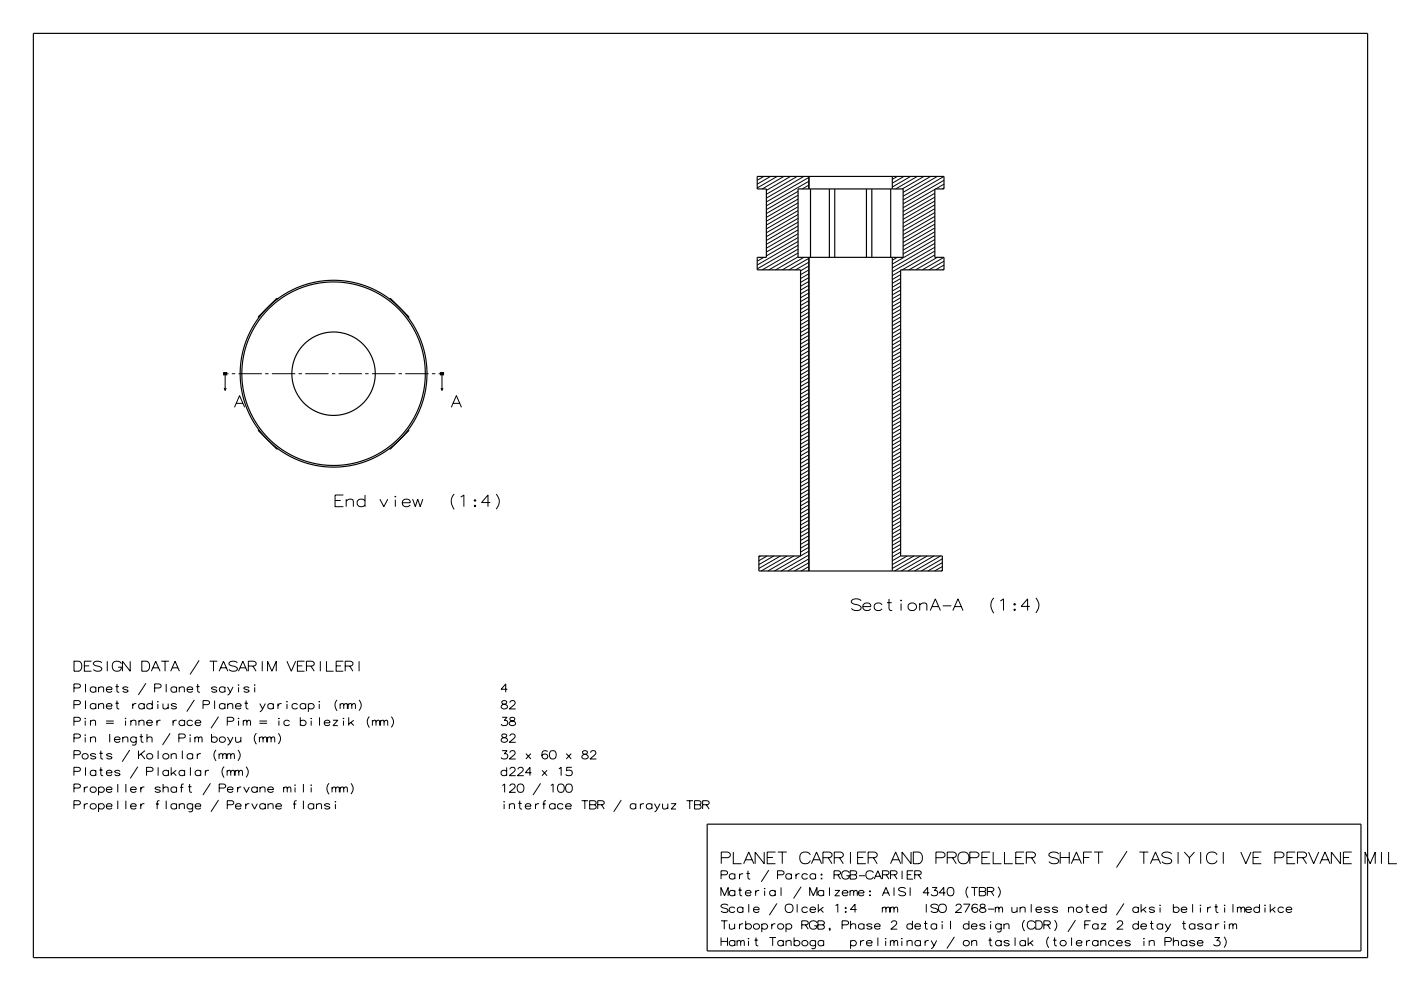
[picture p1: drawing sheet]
<svg xmlns="http://www.w3.org/2000/svg" width="420mm" height="297mm" viewBox="0 0 420 297" stroke-linecap="round" stroke-linejoin="round" font-family="sans-serif">
<g fill="none" stroke="#000" stroke-width=".3">
<path d="M229 52.9l-2 1.1M231 52.9l-4 2.3M233 52.9l-6 3.4M235 52.9l-6.5 3.7M237 52.9l-7.2 4.2M239 52.9l-9.2 5.3M239.3 59.7l-9.5 5.4M239.3 58.5l-9.5 5.5M239.3 57.4l-9.5 5.4M241 52.9l-11.2 6.5M242.5 55.5l-2 1.1M242.5 54.3l-12.7 7.4"/>
<path d="M242.5 53.2l-12.7 7.3M269 52.9l-1.5 .8M271 52.9l-3.5 2M273 52.9l-5.5 3.1M275 52.9l-6.5 3.7M277 52.9l-6.5 3.7M279 52.9l-8.3 4.7M280.3 59.1l-9.6 5.5M280.3 57.9l-9.6 5.5M280.3 56.8l-9.6 5.5M281 52.9l-10.3 5.9M283 56.3l-.5 .3"/>
<path d="M283 55.2l-2.5 1.4M283 54l-12.3 7.1M283 52.9l-12.3 7M229 77.1l-2 1.2M239.3 77l-6.8 3.9M239.3 75.8l-8.8 5.1M239.3 74.7l-10.8 6.2M239.3 73.5l-12.3 7.1M239.3 72.4l-12.3 7M239.3 71.2l-9.5 5.5M239.3 70.1l-9.5 5.4M239.3 68.9l-9.5 5.5"/>
<path d="M239.3 67.7l-9.5 5.5M239.3 66.6l-9.5 5.5M239.3 65.4l-9.5 5.5M239.3 64.3l-9.5 5.5M239.3 63.1l-9.5 5.5M239.3 62l-9.5 5.5M239.3 60.8l-9.5 5.5M241 77.1l-6.5 3.8M242.5 79.7l-2.5 1.5M242.5 78.6l-4 2.3M242.5 77.4l-6 3.5M269 77.1l-1.5 .9"/>
<path d="M280.3 76.4l-7.8 4.5M280.3 75.2l-9.8 5.7M280.3 74.1l-12.8 7.4M280.3 72.9l-12.8 7.4M280.3 71.8l-12.8 7.3M280.3 70.6l-9.6 5.5M280.3 69.5l-9.6 5.5M280.3 68.3l-9.6 5.5M280.3 67.2l-9.6 5.5M280.3 66l-9.6 5.5M280.3 64.9l-9.6 5.4M280.3 63.7l-9.6 5.5"/>
<path d="M280.3 62.5l-9.6 5.5M280.3 61.4l-9.6 5.5M280.3 60.2l-9.6 5.5M281 77.1l-6.5 3.8M283 79.4l-2.5 1.5M283 78.3l-4.5 2.6M283 77.1l-6.5 3.8M242.5 99.4l-2.5 1.4M242.5 98.2l-2.5 1.4M242.5 97l-2.5 1.5M242.5 95.9l-2.5 1.4M242.5 94.7l-2.5 1.5"/>
<path d="M242.5 93.6l-2.5 1.4M242.5 92.4l-2.5 1.5M242.5 91.3l-2.5 1.4M242.5 90.1l-2.5 1.5M242.5 89l-2.5 1.4M242.5 87.8l-2.5 1.4M242.5 86.6l-2.5 1.5M242.5 85.5l-2.5 1.4M242.5 84.3l-2.5 1.5M242.5 83.2l-2.5 1.4M242.5 82l-2.5 1.5M242.5 80.9l-2.5 1.4"/>
<path d="M270 99.6l-2.5 1.5M270 98.5l-2.5 1.4M270 97.3l-2.5 1.5M270 96.2l-2.5 1.4M270 95l-2.5 1.5M270 93.9l-2.5 1.4M270 92.7l-2.5 1.5M270 91.6l-2.5 1.4M270 90.4l-2.5 1.4M270 89.2l-2.5 1.5M270 88.1l-2.5 1.4M270 86.9l-2.5 1.5"/>
<path d="M270 85.8l-2.5 1.4M270 84.6l-2.5 1.5M270 83.5l-2.5 1.4M270 82.3l-2.5 1.5M270 81.2l-2.5 1.4M283 80.6l-.5 .3M67.2 116.3l.3 .7 .3-.7M67.5 112v5M68.1 112h.4M69.5 112h1M71.5 112h7M79.5 112h1"/>
<path d="M81.5 112h7M89.5 112h1M91.5 112h7M99.5 112h1M101.5 112h7M109.5 112h1M111.5 112h7M119.5 112h1M121.5 112h7M129.5 112h1M131.5 112h.4M132.2 116.3l.3 .7 .3-.7"/>
<path d="M132.5 112v5M242.5 119l-2.5 1.4M242.5 117.8l-2.5 1.5M242.5 116.7l-2.5 1.4M242.5 115.5l-2.5 1.5M242.5 114.4l-2.5 1.4M242.5 113.2l-2.5 1.5M242.5 112.1l-2.5 1.4M242.5 110.9l-2.5 1.4M242.5 109.7l-2.5 1.5M242.5 108.6l-2.5 1.4M242.5 107.4l-2.5 1.5"/>
<path d="M242.5 106.3l-2.5 1.4M242.5 105.1l-2.5 1.5M242.5 104l-2.5 1.4M242.5 102.8l-2.5 1.5M242.5 101.7l-2.5 1.4M242.5 100.5l-2.5 1.4M270 119.3l-2.5 1.4M270 118.1l-2.5 1.5M270 117l-2.5 1.4M270 115.8l-2.5 1.4M270 114.7l-2.5 1.4M270 113.5l-2.5 1.4"/>
<path d="M270 112.3l-2.5 1.5M270 111.2l-2.5 1.4M270 110l-2.5 1.5M270 108.9l-2.5 1.4M270 107.7l-2.5 1.5M270 106.6l-2.5 1.4M270 105.4l-2.5 1.5M270 104.3l-2.5 1.4M270 103.1l-2.5 1.4M270 101.9l-2.5 1.5M270 100.8l-2.5 1.4M70.3 122.1l1.5-3.5 1.5 3.5"/>
<path d="M70.8 120.9h2M135.3 122.1l1.5-3.5 1.5 3.5M135.8 120.9h2M242.5 139.8l-2.5 1.4M242.5 138.6l-2.5 1.5M242.5 137.5l-2.5 1.4M242.5 136.3l-2.5 1.4M242.5 135.1l-2.5 1.5M242.5 134l-2.5 1.4M242.5 132.8l-2.5 1.5M242.5 131.7l-2.5 1.4M242.5 130.5l-2.5 1.5"/>
<path d="M242.5 129.4l-2.5 1.4M242.5 128.2l-2.5 1.5M242.5 127.1l-2.5 1.4M242.5 125.9l-2.5 1.5M242.5 124.8l-2.5 1.4M242.5 123.6l-2.5 1.4M242.5 122.4l-2.5 1.5M242.5 121.3l-2.5 1.4M242.5 120.1l-2.5 1.5M270 138.9l-2.5 1.4M270 137.7l-2.5 1.5M270 136.6l-2.5 1.4"/>
<path d="M270 135.4l-2.5 1.5M270 134.3l-2.5 1.4M270 133.1l-2.5 1.5M270 132l-2.5 1.4M270 130.8l-2.5 1.5M270 129.7l-2.5 1.4M270 128.5l-2.5 1.5M270 127.4l-2.5 1.4M270 126.2l-2.5 1.4M270 125l-2.5 1.5M270 123.9l-2.5 1.4M270 122.7l-2.5 1.5"/>
<path d="M270 121.6l-2.5 1.4M270 120.4l-2.5 1.5M100.4 150h1.7M102.9 148.4h-2.5v3.5h2.5M103.8 150.2a1.57 1.57 0 0 1 2-.4l.1 2.1M103.8 149.6v2.3M109.4 150.1a1.25 1.25 0 0 0-1.9-.3 1.25 1.25 0 0 0 .1 1.9 1.47 1.47 0 0 0 1.8-.4M109.4 148.4v3.5M113.9 149.6l1.2 2.3 1.2-2.3M118.5 148.7v.2zM118.5 149.8v2.1M120.6 150.7h2.4a1.23 1.23 0 0 0-1.6-1.1 1.23 1.23 0 0 0-.7 1.8 1.23 1.23 0 0 0 1.8 .3l.5-.4"/>
<path d="M123.7 149.6l.8 2.3 .7-2.3 .8 2.3 .8-2.3M136.2 148.1a3.3 3.3 0 0 0 0 4.5M138.1 149l1-.6v3.5M142.2 149.9l.3-.1 .1 .2-.3 .2zM142.2 151.6l.3-.2 .1 .3-.3 .2zM147 150.6h-2.6l1.9-2.2v3.5M148.8 148.1a3.2 3.2 0 0 1 0 4.5M242.5 159.4l-2.5 1.4M242.5 158.2l-2.5 1.5M242.5 157.1l-2.5 1.4M242.5 155.9l-2.5 1.5M242.5 154.8l-2.5 1.4"/>
<path d="M242.5 153.6l-2.5 1.5M242.5 152.5l-2.5 1.4M242.5 151.3l-2.5 1.5M242.5 150.2l-2.5 1.4M242.5 149l-2.5 1.4M242.5 147.8l-2.5 1.5M242.5 146.7l-2.5 1.4M242.5 145.5l-2.5 1.5M242.5 144.4l-2.5 1.4M242.5 143.2l-2.5 1.5M242.5 142.1l-2.5 1.4M242.5 140.9l-2.5 1.5"/>
<path d="M270 159.7l-2.5 1.4M270 158.5l-2.5 1.5M270 157.4l-2.5 1.4M270 156.2l-2.5 1.5M270 155.1l-2.5 1.4M270 153.9l-2.5 1.5M270 152.8l-2.5 1.4M270 151.6l-2.5 1.4M270 150.4l-2.5 1.5M270 149.3l-2.5 1.4M270 148.1l-2.5 1.5M270 147l-2.5 1.4"/>
<path d="M270 145.8l-2.5 1.5M270 144.7l-2.5 1.4M270 143.5l-2.5 1.5M270 142.4l-2.5 1.4M270 141.2l-2.5 1.5M270 140.1l-2.5 1.4M228 166.6l-.5 .3M230 166.6l-2.5 1.5M232 166.6l-4.5 2.6M234 166.6l-6.5 3.8M236 166.6l-7.8 4.5M238 166.6l-7.8 4.5"/>
<path d="M242.5 170.9l-.3 .2M242.5 169.8l-2.3 1.3M242.5 168.6l-4.3 2.5M242.5 167.5l-6.3 3.6M242.5 166.3l-8.3 4.8M242.5 165.2l-10.3 5.9M242.5 164l-2.5 1.5M242.5 162.9l-2.5 1.4M242.5 161.7l-2.5 1.4M242.5 160.5l-2.5 1.5M266.5 179.5v2.9l.2 .4 .8 .2M270 166.6l-2.5 1.5"/>
<path d="M270 165.5l-2.5 1.4M270 164.3l-2.5 1.4M270 163.1l-2.5 1.5M270 162l-2.5 1.4M270 160.8l-2.5 1.5M270.1 179.8v.2zM272 166.6l-4.5 2.6M274 166.6l-6.5 3.8M276 166.6l-7.8 4.5M278 166.6l-7.8 4.5M280 166.6l-7.8 4.5M282 166.6l-7.8 4.5"/>
<path d="M282.5 170.9l-.3 .2M282.5 169.8l-2.3 1.3M282.5 168.6l-4.3 2.5M282.5 167.5l-6.3 3.6M298 179.2a3.3 3.3 0 0 0 0 4.6M310.5 179.2a3.2 3.2 0 0 1 0 4.5M22.2 198.2h1.3a1.61 1.61 0 0 1 1.1 1.5 1.61 1.61 0 0 1-1.1 1.5h-1.3zM25.3 199.6h1.4M27.4 198.2h-2.1v3h2.1M30.5 198.6a1.76 1.76 0 0 0-2.5 .1 1.03 1.03 0 0 0 1.3 .9 1.17 1.17 0 0 1 1.2 1.1 1.76 1.76 0 0 1-2.5-.1M32.2 198.2v3M36.4 198.9a1.49 1.49 0 0 0-2.2-.4 1.49 1.49 0 0 0-.2 2.1 1.49 1.49 0 0 0 2.1 .2l.3-.8h-1"/>
<path d="M39 198.2v3l-2.3-3v3M42.5 198.2h1.4a1.61 1.61 0 0 1 1 1.5 1.61 1.61 0 0 1-1 1.5h-1.4zM48.3 198.2h2.3M49.5 198.2v3M59.7 197.9l-2.7 4.2M62.8 198.2h2.4M64 198.2v3M71.2 198.6a1.77 1.77 0 0 0-2.6 .1 1.03 1.03 0 0 0 1.3 .9 1.17 1.17 0 0 1 1.3 1.1 1.77 1.77 0 0 1-2.6-.1M74.5 199.6h1.7l.6-.5v-.5l-.7-.4h-1.6v3M75.8 199.6l1 1.6M78.6 198.2v3M86 198.2l1.3 3 1.3-3"/>
<path d="M89.2 199.6h1.4M91.3 198.2h-2.1v3h2.1M91.9 199.6h1.7l.6-.5v-.5l-.7-.4h-1.6v3M93.2 199.6l1 1.6M96 198.2v3M97.9 198.2v3h2.1M100.8 199.6h1.4M102.9 198.2h-2.1v3h2.1M103.5 199.6h1.7l.6-.5v-.5l-.7-.4h-1.6v3M104.8 199.6l1 1.6M107.6 198.2v3M258.2 180a2.06 2.06 0 0 0-3 .1 1.21 1.21 0 0 0 1.5 1.1 1.36 1.36 0 0 1 1.5 1.2 2.06 2.06 0 0 1-3 0"/>
<path d="M258.7 181.8h2.3a1.23 1.23 0 0 0-1.5-1.1 1.23 1.23 0 0 0-.8 1.8 1.23 1.23 0 0 0 1.9 .4l.4-.4M264.4 181.2a1.25 1.25 0 0 0-1.9-.3 1.25 1.25 0 0 0 .1 2 1.47 1.47 0 0 0 1.8-.4M265.9 180.6h1.4M270.1 180.9v2.1M272.3 181.2a1.25 1.25 0 0 1 2-.3 1.25 1.25 0 0 1-.2 2 1.26 1.26 0 0 1-1.5-.2 1.26 1.26 0 0 1-.3-1.5zM275.7 181.3a1.57 1.57 0 0 1 2-.4l.2 2.1M275.7 180.7v2.3M278.9 183l1.5-3.5 1.5 3.5M279.4 181.8h2M282.6 181.6h2.6M285.7 183l1.5-3.5 1.5 3.5M286.2 181.8h2"/>
<path d="M299.9 180.1l.9-.6v3.5M303.9 182.7l.3-.2 .2 .3-.3 .2zM304.1 180.9l.3 .2-.2 .2-.3-.1zM308.7 181.7h-2.6l2-2.2v3.5M22.2 206.2h1.4l.5-.4v-.4l-.6-.4h-1.3v2.5M22.2 211.2h1.4l.5-.4v-.4l-.6-.4h-1.3v2.5M22.2 216.2h1.4l.5-.4v-.4l-.6-.4h-1.3v2.5M25.5 215.2v.2zM25.5 216v1.5M25.6 205v2.5M25.6 210v2.5M27.1 216.3a1.11 1.11 0 0 1 1.4-.3l.2 1.5"/>
<path d="M27.1 215.9v1.6M28.7 206.2a.91 .91 0 0 0-1.3-.2 .91 .91 0 0 0 0 1.4 .91 .91 0 0 0 1.3-.3M28.7 211.2a.91 .91 0 0 0-1.3-.2 .91 .91 0 0 0 0 1.4 .91 .91 0 0 0 1.3-.3M28.7 205.9v1.6M28.7 210.9v1.6M29.5 206.3a1.12 1.12 0 0 1 1.5-.3l.1 1.5M29.5 211.3a1.12 1.12 0 0 1 1.5-.3l.1 1.5M29.5 205.9v1.6M29.5 210.9v1.6M31.8 216.1h2.3M31.8 216.8h2.3M31.9 206.6h1.7a.88 .88 0 0 0-1.2-.7 .88 .88 0 0 0-.5 1.2 .88 .88 0 0 0 1.3 .3l.4-.3"/>
<path d="M31.9 211.6h1.7a.88 .88 0 0 0-1.2-.7 .88 .88 0 0 0-.5 1.2 .88 .88 0 0 0 1.3 .3l.4-.3M32.9 220v2.5M34.6 205.8h1M34.6 210.8h1M35.1 205v2l.1 .3 .6 .2M35.1 210v2l.1 .3 .6 .2M37.6 215.2v.2zM37.6 216v1.5M38.4 206.2a.95 .95 0 0 0-1.6 .1l.3 .2a1.18 1.18 0 0 1 1.3 .7l-.3 .2a1.08 1.08 0 0 1-1.3-.3M39.2 216.3a1.11 1.11 0 0 1 1.4-.3l.1 1.5M39.2 215.9v1.6M39.8 210.9v1.6"/>
<path d="M40.9 210.9a.91 .91 0 0 0-1.1 .6M41.6 216.3a1.11 1.11 0 0 1 1.4-.3l.2 1.5M41.6 215.9v1.6M42.3 220v2l.1 .3 .6 .2M43.3 211.2a.91 .91 0 0 0-1.4-.2 .91 .91 0 0 0 0 1.4 .91 .91 0 0 0 1.4-.3M43.3 210.9v1.6M43.7 204.8l-2.2 3.5M44 216.6h1.7a.88 .88 0 0 0-1.2-.7 .88 .88 0 0 0-.5 1.2 .88 .88 0 0 0 1.3 .3l.4-.3M44.1 220v2.5M45.4 201.2l1.3-3 1.3 3M45.7 211.2a.91 .91 0 0 0-1.4-.2 .91 .91 0 0 0 0 1.4 .91 .91 0 0 0 1.4-.3M45.7 210v2.5"/>
<path d="M45.8 200.1h1.7M46.4 206.2h1.4l.5-.4v-.4l-.6-.4h-1.3v2.5M47 215.9v1.6M47.3 210.2v.2zM47.3 211v1.5M48.1 215.9a.93 .93 0 0 0-1.1 .6M48.9 210.9l.1 1.4a1.13 1.13 0 0 0 1.4-.3M49.8 205v2.5M50.4 210.9v1.6M51 219.8l-2.3 3.5M51.2 201.2l1.3-3 1.3 3M51.6 200.1h1.8"/>
<path d="M51.9 215.9v1.6M52.9 206.2a.91 .91 0 0 0-1.3-.2 .91 .91 0 0 0 0 1.4 .91 .91 0 0 0 1.3-.3M52.9 211.2a.95 .95 0 0 0-1.6 .1l.3 .2a1.19 1.19 0 0 1 1.3 .7l-.3 .2a1.08 1.08 0 0 1-1.3-.3M52.9 205.9v1.6M53 215.9a.92 .92 0 0 0-1.1 .6M53.7 206.3a1.12 1.12 0 0 1 1.4-.3l.2 1.5M53.7 205.9v1.6M55.3 216.2a.91 .91 0 0 0-1.3-.2 .91 .91 0 0 0 0 1.4 .91 .91 0 0 0 1.3-.3M55.3 215.9v1.6M56.1 206.6h1.7a.88 .88 0 0 0-1.2-.7 .88 .88 0 0 0-.5 1.2 .88 .88 0 0 0 1.3 .3l.4-.3M57.8 216.2a.91 .91 0 0 0-1.4-.2 .91 .91 0 0 0 0 1.4 .91 .91 0 0 0 1.4-.3M58.3 209.8l-2.3 3.5"/>
<path d="M58.5 216.6h1.7a.88 .88 0 0 0-1.1-.7 .88 .88 0 0 0-.6 1.2 .88 .88 0 0 0 1.4 .3l.3-.3M58.8 205.8h1M59.3 205v2l.1 .3 .5 .2M60.9 211.2h1.4l.5-.4v-.4l-.6-.4h-1.3v2.5M63.4 220v2.5M64.3 210v2.5M65 206.2a.95 .95 0 0 0-1.6 .1l.3 .2a1.18 1.18 0 0 1 1.3 .7l-.3 .2a1.08 1.08 0 0 1-1.3-.3M65.5 214.8l-2.3 3.5M65.7 201.2l1.3-3 1.3 3M66.1 200.1h1.8M67.4 206.2a.91 .91 0 0 0-1.3-.2 .91 .91 0 0 0 0 1.4 .91 .91 0 0 0 1.3-.3M67.4 211.2a.91 .91 0 0 0-1.3-.2 .91 .91 0 0 0 0 1.4 .91 .91 0 0 0 1.3-.3"/>
<path d="M67.4 205.9v1.6M67.4 210.9v1.6M68.1 216.2h1.5l.5-.4v-.4l-.6-.4h-1.4v2.5M68.2 205.9l.9 1.6M68.2 211.3a1.13 1.13 0 0 1 1.5-.3l.1 1.5M68.2 210.9v1.6M69.9 205.9l-1.1 2-.6 .4M70.6 211.6h1.7a.88 .88 0 0 0-1.1-.7 .88 .88 0 0 0-.6 1.2 .88 .88 0 0 0 1.4 .3l.3-.3M71.5 201.2l1.3-3 1.3 3M71.5 205.2v.2zM71.5 215.2v.2zM71.5 206v1.5"/>
<path d="M71.5 216v1.5M71.9 200.1h1.8M72.9 216.3l.6-.4 .4 .1 .1 .3 .8-.4 .3 .4v1.2M72.9 215.9v1.6M73.3 210.8h1M73.8 210v2l.1 .3 .6 .2M74 216.3v1.2M74.7 206.2a.95 .95 0 0 0-1.6 .1l.3 .2a1.18 1.18 0 0 1 1.3 .7l-.3 .2a1.08 1.08 0 0 1-1.3-.3M76.4 205.2v.2zM76.4 206v1.5M76.9 219.8a2.33 2.33 0 0 0 0 3.2M77.8 216.1h2.3"/>
<path d="M77.8 216.8h2.3M77.9 210.9l.8 1.6M79.5 210.9l-1 2-.6 .4M80.2 201.2v-3l1.3 3 1.3-3v3M82 211.2a.91 .91 0 0 0-1.4-.2 .91 .91 0 0 0 0 1.4 .91 .91 0 0 0 1.4-.3M82 210.9v1.6M83.3 210.9v1.6M83.5 219.8a2.29 2.29 0 0 1 0 3.2M83.6 215.2v.2zM83.6 216v1.5M84.4 210.9a.92 .92 0 0 0-1.1 .6M86 210.2v.2z"/>
<path d="M86 211v1.5M86.8 216.2a.91 .91 0 0 0-1.4-.2 .91 .91 0 0 0 0 1.4 .91 .91 0 0 0 1.4-.3M89.2 211.2a.91 .91 0 0 0-1.4-.2 .91 .91 0 0 0 0 1.4 .91 .91 0 0 0 1.4-.3M90 216.2a.93 .93 0 0 1 1.4-.3 .93 .93 0 0 1 0 1.5 .93 .93 0 0 1-1.4-.3M90 215v2.5M91.6 211.2a.91 .91 0 0 0-1.3-.2 .91 .91 0 0 0 0 1.4 .91 .91 0 0 0 1.3-.3M91.6 210.9v1.6M92.4 211.2a.93 .93 0 0 1 1.4-.3 .93 .93 0 0 1 0 1.5 .93 .93 0 0 1-1.4-.3M92.4 210.9v2.5M93.2 215.3h.2zM93.3 216v1.5M95.7 210.2v.2z"/>
<path d="M95.7 211v1.5M95.8 215v2.5M97.2 216.6h1.7a.88 .88 0 0 0-1.1-.7 .88 .88 0 0 0-.6 1.2 .88 .88 0 0 0 1.4 .3l.3-.3M99.8 215.9h1.5l-1.5 1.6h1.5M101.1 209.8a2.32 2.32 0 0 0 0 3.2M102 211.3l.5-.4 .4 .1 .1 .3 .9-.4 .2 .4v1.2M102 210.9v1.6M103 215.2v.2zM103 216v1.5M103 211.3v1.2M104.4 211.3l.5-.4 .4 .1 .2 .3 .8-.4 .3 .4v1.2M104.4 210.9v1.6"/>
<path d="M104.5 215v2.5M105.2 216.5l.9 1M105.5 211.3v1.2M106.1 215.9l-1.6 1.1M107.6 209.8a2.29 2.29 0 0 1 0 3.2M110.8 214.8a2.32 2.32 0 0 0 0 3.2M111.6 216.3l.6-.4 .4 .1 .1 .3 .8-.4 .3 .4v1.2M111.6 215.9v1.6M112.7 216.3v1.2M114.1 216.3l.5-.4 .4 .1 .1 .3 .9-.4 .2 .4v1.2M114.1 215.9v1.6M115.1 216.3v1.2"/>
<path d="M117.3 214.8a2.28 2.28 0 0 1 0 3.2M150.5 215h1.5l-.8 .9 .9 .2a1.03 1.03 0 0 1-.5 1.4 1.03 1.03 0 0 1-1.4-.5M150.6 210.1l-.2 .5 .2 .3 1.4 .6a.92 .92 0 0 1-.6 1.1 .92 .92 0 0 1-1.2-.7v-.2a1.54 1.54 0 0 1 1.5-.8l.2-.6a1.03 1.03 0 0 0-1.3-.2zM152.1 206.6h-1.9l1.4-1.6v2.5M152.9 210.6v-.1a.84 .84 0 0 1 .8-.6 .84 .84 0 0 1 .7 .6l-.4 .8-1.3 1.2h1.9M153 215.1l-.1 .5 .2 .3 1.3 .6a.92 .92 0 0 1-.6 1.1 .92 .92 0 0 1-1.1-.7l.4-.7 1-.3 .2-.6a1.04 1.04 0 0 0-1.3-.2zM22.2 221.2h1.4l.5-.4v-.4l-.6-.4h-1.3v2.5M22.2 226.2h1.4l.5-.4v-.4l-.6-.4h-1.3v2.5M22.2 231.2h1.4l.5-.4v-.4l-.6-.4h-1.3v2.5M22.2 236.2h1.4l.5-.4v-.4l-.6-.4h-1.3v2.5M25.3 235.9v1.6M25.5 220.2v.2z"/>
<path d="M25.5 221v1.5M25.6 230v2.5M26.4 235.9a.92 .92 0 0 0-1.1 .6M27.1 221.3a1.12 1.12 0 0 1 1.4-.3l.2 1.5M27.1 220.9v1.6M28.7 226.2a.95 .95 0 0 0-1.6 .1l.3 .2a1.19 1.19 0 0 1 1.3 .7l-.3 .2a1.08 1.08 0 0 1-1.3-.3M28.7 231.2a.91 .91 0 0 0-1.3-.2 .91 .91 0 0 0 0 1.4 .91 .91 0 0 0 1.3-.3M28.7 230.9v1.6M29.5 236.2a.93 .93 0 0 1 1.4-.3 .93 .93 0 0 1 0 1.5 .93 .93 0 0 1-1.4-.3M29.5 235.9v2.5M29.8 225.8h1M29.8 230.8h1"/>
<path d="M30.2 225v2l.1 .3 .6 .2M30.2 230v2l.1 .3 .6 .2M31.9 231.6h1.7a.88 .88 0 0 0-1.2-.7 .88 .88 0 0 0-.5 1.2 .88 .88 0 0 0 1.3 .3l.4-.3M31.9 236.6h1.7a.88 .88 0 0 0-1.2-.7 .88 .88 0 0 0-.5 1.2 .88 .88 0 0 0 1.3 .3l.4-.3M33.6 226.2a.95 .95 0 0 0-1.6 .1l.3 .2a1.2 1.2 0 0 1 1.3 .7l-.4 .2a1.08 1.08 0 0 1-1.2-.3M34.3 221.6h1.7a.88 .88 0 0 0-1.1-.7 .88 .88 0 0 0-.6 1.2 .88 .88 0 0 0 1.4 .3l.3-.3M35.3 235v2.5M35.3 240v2.5M36 231.2a.95 .95 0 0 0-1.6 .1l.3 .2a1.18 1.18 0 0 1 1.3 .7l-1 .3-.6-.4M36.8 221.3a1.12 1.12 0 0 1 1.4-.3l.1 1.5M36.8 220.9v1.6M37.7 235v2.5"/>
<path d="M37.7 240v2.5M38.9 224.8l-2.3 3.5M39.1 236.6h1.7a.88 .88 0 0 0-1.1-.7 .88 .88 0 0 0-.5 1.2 .88 .88 0 0 0 1.3 .3l.3-.3M40.8 221.2a.91 .91 0 0 0-1.3-.2 .91 .91 0 0 0 0 1.4 .91 .91 0 0 0 1.3-.3M40.8 220.9v1.8a.73 .73 0 0 1-.4 .6 .73 .73 0 0 1-.8-.1M41.3 229.8l-2.2 3.5M41.5 225v2.5M41.9 220.8h1M42.2 235.9v1.6M42.2 226l1.3 1.5M43.3 235.9a.91 .91 0 0 0-1.1 .6M43.5 225l-2 1.5"/>
<path d="M43.9 231.2h1.5l.5-.4v-.4l-.6-.4h-1.4v2.5M44.1 221.3a1.13 1.13 0 0 1 1.4-.3l.1 1.5M47.4 225v2.5M47.4 230v2.5M47.8 240l-.6 .1-.1 .3v2.1M48.1 236.2a.95 .95 0 0 0-1.6 .1l.3 .2a1.18 1.18 0 0 1 1.3 .7l-.3 .2a1.08 1.08 0 0 1-1.3-.3M48.9 236.3a1.12 1.12 0 0 1 1.4-.3l.1 1.5M48.9 235v2.5M49.8 240v2.5M50.5 231.2a.91 .91 0 0 0-1.4-.2 .91 .91 0 0 0 0 1.4 .91 .91 0 0 0 1.4-.3M50.5 230.9v1.6M51.3 226.3a1.12 1.12 0 0 1 1.4-.3l.1 1.5"/>
<path d="M51.3 225.9v1.6M51.3 230v2.5M52 231.5l.8 1M52.8 230.9l-1.5 1.1M52.9 236.2a.91 .91 0 0 0-1.3-.2 .91 .91 0 0 0 0 1.4 .91 .91 0 0 0 1.3-.3M52.9 235.9v1.6M53.6 221.2h1.5l.4-.4v-.4l-.5-.4h-1.4v2.5M54 236h.9M54.7 225v2.5M55.1 235l-.6 .1-.1 .3v2.1M55.3 231.2a.91 .91 0 0 0-1.3-.2 .91 .91 0 0 0 0 1.4 .91 .91 0 0 0 1.3-.3M55.3 230.9v1.6"/>
<path d="M56.4 235.8h1M56.8 235v2l.2 .3 .5 .2M57 220.2v.2zM57 221v1.5M57.1 230v2.5M57.8 226.2a.91 .91 0 0 0-1.4-.2 .91 .91 0 0 0 0 1.4 .91 .91 0 0 0 1.4-.3M57.8 225.9v1.6M58.4 221.3l.6-.4 .4 .1 .1 .3 .8-.4 .3 .4v1.2M58.4 220.9v1.6M59.1 225.9v1.6M59.5 221.3v1.2M60.2 231.2a.91 .91 0 0 0-1.4-.2 .91 .91 0 0 0 0 1.4 .91 .91 0 0 0 1.4-.3"/>
<path d="M60.2 230.9v1.6M60.2 225.9a.92 .92 0 0 0-1.1 .6M61.6 230.9v1.6M62.6 230.9a.91 .91 0 0 0-1 .6M63.1 234.8l-2.3 3.5M63.4 221.2a.93 .93 0 0 1 1.4-.3 .93 .93 0 0 1 0 1.5 .93 .93 0 0 1-1.4-.3M64.8 224.8a2.33 2.33 0 0 0 0 3.2M65.5 239.8l-2.3 3.5M65.7 226.3l.5-.4 .4 .1 .2 .3 .8-.4 .2 .4v1.2M65.7 225.9v1.6M65.7 236.2h1.5l.4-.4v-.4l-.5-.4h-1.4v2.5M66.8 226.3v1.2"/>
<path d="M67.2 229.8a2.32 2.32 0 0 0 0 3.2M68.1 226.3l.6-.4 .4 .1 .1 .3 .8-.4 .3 .4v1.2M68.1 231.3l.6-.4 .4 .1 .1 .3 .8-.4 .3 .4v1.2M68.1 225.9v1.6M68.1 230.9v1.6M68.2 236.6h1.7a.88 .88 0 0 0-1.2-.7 .88 .88 0 0 0-.5 1.2 .88 .88 0 0 0 1.3 .3l.4-.3M68.2 220.9l.9 1.6M69.2 226.3v1.2M69.2 231.3v1.2M69.9 220.9l-1.1 2-.6 .4M70.5 231.3l.6-.4 .4 .1 .1 .3 .8-.4 .3 .4v1.2M70.5 230.9v1.6"/>
<path d="M70.6 220.9l.1 1.4a1.13 1.13 0 0 0 1.5-.3M71.2 235.9v1.6M71.4 224.8a2.29 2.29 0 0 1 0 3.2M71.6 231.3v1.2M72.2 220.9v1.6M72.3 235.9a.92 .92 0 0 0-1.1 .6M73 235.9l.9 1.6 .8-1.6M73.8 229.8a2.28 2.28 0 0 1 0 3.2M77.1 236.2a.91 .91 0 0 0-1.4-.2 .91 .91 0 0 0 0 1.4 .91 .91 0 0 0 1.4-.3M77.1 235.9v1.6M77.8 221.3l.5-.4 .4 .1 .2 .3 .8-.4 .2 .4v1.2M77.8 220.9v1.6"/>
<path d="M77.9 236.3a1.12 1.12 0 0 1 1.4-.3l.2 1.5M77.9 235.9v1.6M78.9 221.3v1.2M80.2 221.3l.6-.4 .4 .1 .1 .3 .8-.4 .3 .4v1.2M80.2 220.9v1.6M80.3 236.6h1.7a.88 .88 0 0 0-1.2-.7 .88 .88 0 0 0-.5 1.2 .88 .88 0 0 0 1.3 .3l.4-.3M81.3 221.3v1.2M85 236.3l.6-.4 .4 .1 .1 .3 .8-.4 .3 .4v1.2M85 235.9v1.6M86.1 236.3v1.2M88.4 235.3h.1zM88.5 236v1.5"/>
<path d="M88.9 240l-.5 .1-.1 .3v2.1M91 235v2.5M91 240v2.5M93.2 235.3h.2zM93.3 236v1.5M98.7 234.8a2.32 2.32 0 0 0 0 3.2M99.5 236.3l.6-.4 .4 .1 .1 .3 .8-.4 .3 .4v1.2M99.5 235.9v1.6M100.6 236.3v1.2M102 236.3l.5-.4 .4 .1 .1 .3 .9-.4 .2 .4v1.2M102 235.9v1.6M103 236.3v1.2"/>
<path d="M105.2 234.8a2.28 2.28 0 0 1 0 3.2M150.5 225h1.5l-.8 .9 .9 .2a1.03 1.03 0 0 1-.5 1.4 1.03 1.03 0 0 1-1.4-.5M150.6 220.1l-.1 .7 1.5 .7a.92 .92 0 0 1-.6 1 .92 .92 0 0 1-1.2-.6l.4-.7 1.1-.3 .2-.6a1.03 1.03 0 0 0-1.3-.2zM150.6 235.4l.7-.4v2.5M151.9 231.2a.91 .91 0 0 0-1.4-.2 .91 .91 0 0 0 0 1.4 .91 .91 0 0 0 1.4-.3M151.9 230v2.5M152.9 220.6v-.1a.84 .84 0 0 1 .8-.6 .84 .84 0 0 1 .7 .6l-.4 .8-1.3 1.2h1.9M152.9 225.6v-.1a.84 .84 0 0 1 .8-.6 .84 .84 0 0 1 .7 .6l-.4 .8-1.3 1.2h1.9M152.9 230.6v-.1a.84 .84 0 0 1 .8-.6 .84 .84 0 0 1 .7 .6l-.4 .8-1.3 1.2h1.9M152.9 235.6v-.1a.84 .84 0 0 1 .8-.6 .84 .84 0 0 1 .7 .6l-.4 .8-1.3 1.2h1.9M155.3 230.6v-.1a.84 .84 0 0 1 .8-.6 .84 .84 0 0 1 .8 .6l-.5 .8-1.3 1.2h1.9M155.4 235.1a1.26 1.26 0 0 1 1.7 .8 1.26 1.26 0 0 1-.9 1.6 1.31 1.31 0 0 1-1.2-.9 1.31 1.31 0 0 1 .4-1.5z"/>
<path d="M155.8 240v2l.1 .3 .6 .2M157.7 225.9l1.5 1.6M159.2 225.9l-1.5 1.6M159.4 231.6h-1.9l1.4-1.6v2.5M162.1 234.8l-2.3 3.5M162.5 230.9l1.5 1.6M163.7 240l-.6 .1-.1 .3v2.1M164 230.9l-1.5 1.6M164.1 225.3a.94 .94 0 0 0-1.5 .1 1.21 1.21 0 0 0-.1 1.5 1.21 1.21 0 0 0 1.4 .4 .72 .72 0 0 0 0-1.2h-1.1l-.3 .5M165.1 225.1a1.25 1.25 0 0 1 1.7 .8 1.25 1.25 0 0 1-.9 1.6h-.3a1.46 1.46 0 0 1-.5-2.4zM165.1 235.4l.7-.4v2.5M167.5 230.4l.7-.4v2.5"/>
<path d="M167.5 235.1a1.26 1.26 0 0 1 1.7 .8 1.26 1.26 0 0 1-.9 1.6 1.31 1.31 0 0 1-1.2-.9 1.31 1.31 0 0 1 .4-1.5zM169.8 225.9l1.4 1.6M170 235.1a1.26 1.26 0 0 1 1.6 .8 1.26 1.26 0 0 1-.9 1.6 1.31 1.31 0 0 1-1.2-.9 1.31 1.31 0 0 1 .5-1.5zM171.2 225.9l-1.4 1.6M171.4 230h-1.5l-.1 1.1a.96 .96 0 0 1 1.4-.2 .96 .96 0 0 1 0 1.4l-.5 .2a.85 .85 0 0 1-1.1-.5M174.4 240h1.9M174.8 225.1l-.2 .5 .2 .3 1.4 .6a.92 .92 0 0 1-.6 1.1 .92 .92 0 0 1-1.2-.7v-.2a1.54 1.54 0 0 1 1.5-.8l.2-.6a1.03 1.03 0 0 0-1.3-.2zM175.3 240v2.5M176.8 240h1.3l.6 .4v.4l-.5 .4 .5 .5v.4l-.3 .2-1.6 .2zM177.1 225.6v-.1a.84 .84 0 0 1 .8-.6 .84 .84 0 0 1 .7 .6l-.4 .8-1.3 1.2h1.9M186.2 239.8l-2.2 3.5M205.8 240h1.9"/>
<path d="M206.8 240v2.5M208.2 240h1.4l.6 .4v.4l-.5 .4 .5 .5v.4l-.3 .2-1.7 .2zM22.2 241.2h1.4l.5-.4v-.4l-.6-.4h-1.3v2.5M25.3 240.9v1.6M26.4 240.9a.92 .92 0 0 0-1.1 .6M29.5 241.2a.93 .93 0 0 1 1.4-.3 .93 .93 0 0 1 0 1.5 .93 .93 0 0 1-1.4-.3M29.5 240.9v2.5M31.9 241.6h1.7a.88 .88 0 0 0-1.2-.7 .88 .88 0 0 0-.5 1.2 .88 .88 0 0 0 1.3 .3l.4-.3M39.1 241.6h1.7a.88 .88 0 0 0-1.1-.7 .88 .88 0 0 0-.5 1.2 .88 .88 0 0 0 1.3 .3l.3-.3M42.2 240.9v1.6M43.3 240.9a.91 .91 0 0 0-1.1 .6M46.8 241h.9"/>
<path d="M52.9 241.2a.91 .91 0 0 0-1.3-.2 .91 .91 0 0 0 0 1.4 .91 .91 0 0 0 1.3-.3M52.9 240.9v1.6M53.7 241.3a1.12 1.12 0 0 1 1.4-.3l.2 1.5M53.7 240.9v1.6M57.8 241.2a.91 .91 0 0 0-1.4-.2 .91 .91 0 0 0 0 1.4 .91 .91 0 0 0 1.4-.3M57.8 240.9l-.2 2.2-.4 .2-.6-.1M58.5 241.6h1.7a.88 .88 0 0 0-1.1-.7 .88 .88 0 0 0-.6 1.2 .88 .88 0 0 0 1.4 .3l.3-.3M68.1 241.2h1.5l.5-.4v-.4l-.6-.4h-1.4v2.5M70.6 241.6h1.7a.88 .88 0 0 0-1.1-.7 .88 .88 0 0 0-.6 1.2 .88 .88 0 0 0 1.4 .3l.3-.3M73.7 240.9v1.6M74.7 240.9a.92 .92 0 0 0-1 .6M75.5 240.9l.8 1.6 .9-1.6"/>
<path d="M79.5 241.2a.91 .91 0 0 0-1.3-.2 .91 .91 0 0 0 0 1.4 .91 .91 0 0 0 1.3-.3M79.5 240.9v1.6M80.3 241.3a1.13 1.13 0 0 1 1.5-.3l.1 1.5M80.3 240.9v1.6M82.7 241.6h1.7a.88 .88 0 0 0-1.2-.7 .88 .88 0 0 0-.5 1.2 .88 .88 0 0 0 1.4 .3l.3-.3M87.9 241h.9M94.1 241.2a.91 .91 0 0 0-1.4-.2 .91 .91 0 0 0 0 1.4 .91 .91 0 0 0 1.4-.3M94.1 240.9v1.6M94.9 241.3a1.13 1.13 0 0 1 1.4-.3l.1 1.5M94.9 240.9v1.6M98.9 241.2a.95 .95 0 0 0-1.6 .1l.3 .2a1.19 1.19 0 0 1 1.3 .7l-.3 .2a1.08 1.08 0 0 1-1.3-.3M100.5 240.2v.2z"/>
<path d="M100.5 241v1.5M151.1 240.2v.2zM151.1 241v1.5M152.7 241.3a1.13 1.13 0 0 1 1.4-.3l.1 1.5M152.7 240.9v1.6M155.4 240.8h1M157.5 241.6h1.7a.88 .88 0 0 0-1.2-.7 .88 .88 0 0 0-.5 1.2 .88 .88 0 0 0 1.3 .3l.4-.3M160.5 240.9v1.6M161.6 240.9a.92 .92 0 0 0-1.1 .6M162.7 241h.9M166.4 241.2a.91 .91 0 0 0-1.4-.2 .91 .91 0 0 0 0 1.4 .91 .91 0 0 0 1.4-.3M166.4 240.9v1.6"/>
<path d="M168.8 241.2a.91 .91 0 0 0-1.3-.2 .91 .91 0 0 0 0 1.4 .91 .91 0 0 0 1.3-.3M169.6 241.6h1.6a.88 .88 0 0 0-1.1-.7 .88 .88 0 0 0-.5 1.2 .88 .88 0 0 0 1.3 .3l.3-.3M176.8 241.2h1.4M179.2 241.2h1.4l.5-.4v-.4l-.5-.4h-1.4v2.5M180.3 241.2l.8 1.3M190.6 241.2a.91 .91 0 0 0-1.4-.2 .91 .91 0 0 0 0 1.4 .91 .91 0 0 0 1.4-.3M190.6 240.9v1.6M192 240.9v1.6M193.1 240.9a.92 .92 0 0 0-1.1 .6M195.4 241.2a.91 .91 0 0 0-1.3-.2 .91 .91 0 0 0 0 1.4 .91 .91 0 0 0 1.3-.3M195.4 240.9v1.6M196.2 240.9l.9 1.6"/>
<path d="M197.9 240.9l-1.1 2-.6 .4M198.6 240.9l.2 1.4a1.14 1.14 0 0 0 1.4-.3M200.2 240.9v1.6M201.2 240.9h1.5l-1.5 1.6h1.5M208.2 241.2h1.5M210.6 241.2h1.5l.5-.4v-.4l-.6-.4h-1.4v2.5M211.8 241.2l.8 1.3M216.2 257h2.1l.6-.5v-.6l-.8-.5h-1.9v3.5M219.8 255.4v3.5h2.5M222.9 258.9l1.6-3.5 1.5 3.5M223.5 257.7h2M229.1 255.4v3.5l-2.7-3.5v3.5"/>
<path d="M230 257h1.7M232.5 255.4h-2.5v3.5h2.5M233.2 255.4h2.7M234.5 255.4v3.5M242.9 256.2a1.79 1.79 0 0 0-2.4-.6 1.79 1.79 0 0 0-.7 2.4 1.79 1.79 0 0 0 2.4 .7l.7-.8M243.3 258.9l1.5-3.5 1.5 3.5M243.8 257.7h2M246.7 257h2l.7-.5v-.6l-.8-.5h-1.9v3.5M248.3 257l1.1 1.9M250.1 257h2l.7-.5v-.6l-.8-.5h-1.9v3.5M251.7 257l1.1 1.9M255 255.4v3.5"/>
<path d="M257.1 257h1.7M259.6 255.4h-2.5v3.5h2.5M260.3 257h2l.7-.5v-.6l-.8-.5h-1.9v3.5M261.8 257l1.2 1.9M267 258.9l1.5-3.5 1.5 3.5M267.5 257.7h2M273.1 255.4v3.5l-2.7-3.5v3.5M273.8 255.4h1.6a1.87 1.87 0 0 1 1.2 1.7 1.87 1.87 0 0 1-1.2 1.8h-1.6zM280.6 257h2l.7-.5v-.6l-.8-.5h-1.9v3.5M284 257h2l.7-.5v-.6l-.8-.5h-1.9v3.5M285.5 257l1.2 1.9M290.7 257h2.1l.7-.5v-.6l-.8-.5h-2v3.5"/>
<path d="M294.4 257h1.6M296.8 255.4h-2.4v3.5h2.4M297.7 255.4v3.5h2.5M301.1 255.4v3.5h2.5M304.5 257h1.7M307 255.4h-2.5v3.5h2.5M307.7 257h2l.7-.5v-.6l-.8-.5h-1.9v3.5M309.3 257l1.1 1.9M317.4 255.9a2.06 2.06 0 0 0-2.9 .1 1.21 1.21 0 0 0 1.4 1 1.36 1.36 0 0 1 1.5 1.3 2.06 2.06 0 0 1-2.9-.1M317.8 257h2.7M317.8 255.4v3.5M320.5 255.4v3.5"/>
<path d="M321.2 258.9l1.5-3.5 1.5 3.5M321.7 257.7h2M324.8 257h1.7M327.3 255.4h-2.5v3.5M328 255.4h2.7M329.4 255.4v3.5M337.9 255.1l-3.2 4.9M341.5 255.4h2.8M342.9 255.4v3.5M344.9 258.9l1.5-3.5 1.5 3.5M345.4 257.7h2M351.3 255.9a2.06 2.06 0 0 0-3 .1 1.21 1.21 0 0 0 1.5 1 1.36 1.36 0 0 1 1.5 1.3 2.06 2.06 0 0 1-3-.1"/>
<path d="M353.2 255.4v3.5M355 255.4l1.6 1.6 1.5-1.6M356.6 257v1.9M359.9 255.4v3.5M364.9 256.2a1.74 1.74 0 0 0-2.5-.5 1.74 1.74 0 0 0-.4 2.5 1.74 1.74 0 0 0 2.6 .2l.3-.5M366.7 255.4v3.5M372 255.4l1.5 3.5 1.5-3.5M375.6 257h1.7M378.1 255.4h-2.5v3.5h2.5M382.2 257h2l.7-.5v-.6l-.8-.5h-1.9v3.5M385.8 257h1.7M388.3 255.4h-2.5v3.5h2.5"/>
<path d="M389 257h2l.7-.5v-.6l-.8-.5h-1.9v3.5M390.5 257l1.2 1.9M392.3 255.4l1.5 3.5 1.5-3.5M395.7 258.9l1.5-3.5 1.5 3.5M396.2 257.7h2M401.8 255.4v3.5l-2.7-3.5v3.5M402.7 257h1.7M405.2 255.4h-2.5v3.5h2.5M409.2 258.9v-3.5l1.6 3.5 1.5-3.5v3.5M414.1 255.4v3.5M416.3 255.4v3.5h2.5M216.1 268.5v-2.5l1.1 2.5 1.1-2.5v2.5"/>
<path d="M216.2 262.2h1.4l.5-.4v-.4l-.6-.4h-1.3v2.5M216.2 276h1.9M217.1 276v2.5M218.3 271.4a1.23 1.23 0 0 0-2.1 .3l1 .5a.97 .97 0 0 1 1.1 .9 1.47 1.47 0 0 1-2.1-.1M218.7 276.9l.1 1.4a1.13 1.13 0 0 0 1.4-.3M220.2 276.9v1.6M220.3 262.2a.91 .91 0 0 0-1.4-.2 .91 .91 0 0 0 0 1.4 .91 .91 0 0 0 1.4-.3M220.3 267.2a.91 .91 0 0 0-1.4-.2 .91 .91 0 0 0 0 1.4 .91 .91 0 0 0 1.4-.3M220.3 272.2a.91 .91 0 0 0-1.4-.2 .91 .91 0 0 0 0 1.4 .91 .91 0 0 0 1.4-.3M220.3 261.9v1.6M220.3 266.9v1.6M221.4 266.8h1"/>
<path d="M221.7 261.9v1.6M221.7 276.9v1.6M221.8 266v2l.1 .3 .6 .2M222.7 272.2a.91 .91 0 0 0-1.3-.2 .91 .91 0 0 0 0 1.4 .91 .91 0 0 0 1.3-.3M222.7 271.9v1.6M222.8 261.9a.92 .92 0 0 0-1.1 .6M222.8 276.9a.92 .92 0 0 0-1.1 .6M223.5 267.6h1.7a.88 .88 0 0 0-1.2-.7 .88 .88 0 0 0-.5 1.2 .88 .88 0 0 0 1.3 .3l.4-.3M223.5 277.2a.93 .93 0 0 1 1.4-.3 .93 .93 0 0 1 0 1.5 .93 .93 0 0 1-1.4-.3M223.5 276v2.5M223.8 261.8h1M224.2 261v2l.1 .3 .6 .2"/>
<path d="M224.5 271v2.5M225.9 272.6h1.7a.88 .88 0 0 0-1.2-.7 .88 .88 0 0 0-.5 1.2 .88 .88 0 0 0 1.3 .3l.4-.3M226.5 266.9v1.6M227.6 266.9a.91 .91 0 0 0-1.1 .6M228.4 277.2a.93 .93 0 0 1 1.4-.3 .93 .93 0 0 1 0 1.5 .93 .93 0 0 1-1.4-.3M228.4 276.9v2.5M229.2 266.2v.2zM229.2 267v1.5M230.5 260.8l-2.3 3.5M231.4 276.9v1.6M232.4 267.2a.91 .91 0 0 0-1.4-.2 .91 .91 0 0 0 0 1.4 .91 .91 0 0 0 1.4-.3M232.4 266.9v1.6"/>
<path d="M232.5 276.9a.92 .92 0 0 0-1.1 .6M232.9 270.8l-2.3 3.5M233.1 262.2h1.4l.5-.4v-.4l-.5-.4h-1.4v2.5M234.1 266v2.5M235.6 277.2a.93 .93 0 0 1 1.4-.3 .93 .93 0 0 1 0 1.5 .93 .93 0 0 1-1.4-.3M235.6 276.9v2.5M237.3 262.2a.91 .91 0 0 0-1.4-.2 .91 .91 0 0 0 0 1.4 .91 .91 0 0 0 1.4-.3M237.3 261.9v1.6M238.6 261.9v1.6M239 271v2.5M239.7 261.9a.91 .91 0 0 0-1.1 .6M240.2 265.8l-2.3 3.5"/>
<path d="M240.4 277.2h1.4l.5-.4v-.4l-.6-.4h-1.3v2.5M241.5 277.2l.8 1.3M242.1 262.2a.91 .91 0 0 0-1.4-.2 .91 .91 0 0 0 0 1.4 .91 .91 0 0 0 1.4-.3M242.1 272.2a.91 .91 0 0 0-1.4-.2 .91 .91 0 0 0 0 1.4 .91 .91 0 0 0 1.4-.3M242.7 268.5v-2.5l1.1 2.5 1.1-2.5v2.5M242.8 272.6h1.7a.88 .88 0 0 0-1.1-.7 .88 .88 0 0 0-.5 1.2 .88 .88 0 0 0 1.3 .3l.3-.3M244.5 262.2a.91 .91 0 0 0-1.4-.2 .91 .91 0 0 0 0 1.4 .91 .91 0 0 0 1.4-.3M244.5 261.9v1.6M244.9 276.6a1.22 1.22 0 0 0-1.8-.4 1.22 1.22 0 0 0 0 1.9 1.22 1.22 0 0 0 1.8-.3v-.3h-.8M245.2 276h1.4l.5 .4v.4l-.5 .4 .5 .5v.4l-.3 .2-1.6 .2zM245.2 277.2h1.4M245.3 271v2.5"/>
<path d="M246 272.5l.8 1M246.1 262.1l.2-.1 .1 .2-.2 .1zM246.2 263.1l.2 .2-.1 .2-.2-.2zM246.8 271.9l-1.5 1.1M246.9 267.2a.91 .91 0 0 0-1.3-.2 .91 .91 0 0 0 0 1.4 .91 .91 0 0 0 1.3-.3M246.9 266.9v1.6M248.7 266v2.5M248.9 278.3l-.2 .2-.2-.2h.4l-.3 .6M250 262.2h1.5l.5-.4v-.4l-.6-.4h-1.4v2.5M250.3 266.9h1.4l-1.4 1.6h1.4M250.5 271.4l.7-.4v2.5M251.2 262.2l.8 1.3"/>
<path d="M252.5 277.2h1.4l.5-.4v-.4l-.6-.4h-1.3v2.5M252.5 267.6h1.7a.88 .88 0 0 0-1.1-.7 .88 .88 0 0 0-.6 1.2 .88 .88 0 0 0 1.4 .3l.3-.3M253.4 272.1l.2-.1 .1 .2-.2 .1zM253.4 273.3l.2-.2 .1 .2-.2 .2zM254.6 261.6a1.22 1.22 0 0 0-1.9-.4 1.22 1.22 0 0 0 0 1.9 1.22 1.22 0 0 0 1.9-.3v-.3h-.8M254.8 267.3l.6-.4 .4 .1 .1 .3 .8-.4 .3 .4v1.2M254.8 266.9v1.6M254.9 261h1.3l.6 .4v.4l-.5 .4 .5 .5v.4l-.3 .2-1.6 .2zM254.9 262.2h1.4M255 277.3a1.13 1.13 0 0 1 1.4-.3l.1 1.5M255 276v2.5M255.9 267.3v1.2"/>
<path d="M256.8 272.6h-1.8l1.3-1.6v2.5M257.3 267.6h1.7a.88 .88 0 0 0-1.1-.7 .88 .88 0 0 0-.5 1.2 .88 .88 0 0 0 1.3 .3l.3-.3M257.5 262.5h1.8M259 277.2a.91 .91 0 0 0-1.4-.2 .91 .91 0 0 0 0 1.4 .91 .91 0 0 0 1.4-.3M259 276.9v1.6M260.6 267.1l.2-.1 .2 .2-.2 .1zM260.6 268.3l.2-.2 .2 .2-.2 .2zM261.4 277.2a.95 .95 0 0 0-1.6 .1l.4 .2a1.18 1.18 0 0 1 1.2 .7l-.3 .2a1.08 1.08 0 0 1-1.3-.3M261.8 261.6a1.22 1.22 0 0 0-1.8-.4 1.22 1.22 0 0 0 0 1.9 1.22 1.22 0 0 0 1.8-.3M262.1 263.5l1.1-2.5 1.1 2.5M262.2 277.6h1.7a.88 .88 0 0 0-1.2-.7 .88 .88 0 0 0-.5 1.2 .88 .88 0 0 0 1.3 .3l.4-.3M262.5 262.6h1.4"/>
<path d="M264.5 268.5l1.1-2.5 1.1 2.5M264.5 272.3l.6-.4 .4 .1 .1 .3 .8-.4 .3 .4v1.2M264.5 271.9v1.6M264.5 262.2h1.5l.5-.4v-.4l-.6-.4h-1.4v2.5M264.9 267.6h1.4M265.6 272.3v1.2M265.7 262.2l.8 1.3M266.9 272.3l.6-.4 .4 .1 .1 .3 .8-.4 .3 .4v1.2M266.9 271.9v1.6M267 262.2h1.4l.5-.4v-.4l-.6-.4h-1.3v2.5M267.3 276.6v-.1a.84 .84 0 0 1 .8-.6 .84 .84 0 0 1 .7 .6l-.4 .8-1.4 1.2h2M268 266v2.5"/>
<path d="M268 272.3v1.2M268.1 262.2l.8 1.3M270.4 261v2.5M271.5 266.4a1.23 1.23 0 0 0-2.1 .3l1 .5a.97 .97 0 0 1 1.1 .9 1.47 1.47 0 0 1-2.1-.1M272 262.1h1.2M272.9 266v2.5M273.5 277.2a.91 .91 0 0 0-1.3-.2 .91 .91 0 0 0 0 1.4 .91 .91 0 0 0 1.3-.3M273.5 276v2.5M273.7 261h-1.7v2.5h1.7M274.2 262.2h1.5l.5-.4v-.4l-.6-.4h-1.4v2.5M274.3 277.6h1.7a.88 .88 0 0 0-1.2-.7 .88 .88 0 0 0-.5 1.2 .88 .88 0 0 0 1.3 .3l.4-.3M275.4 262.2l.8 1.3"/>
<path d="M277 276.8h1M277.5 276v2l.1 .3 .5 .2M277.7 271v2.5M278.6 267.6h-1.9l1.4-1.6v2.5M279.4 266h1.5l-.8 .9 .9 .2a1.03 1.03 0 0 1-.5 1.4 1.03 1.03 0 0 1-1.4-.5M280.8 277.2a.91 .91 0 0 0-1.4-.2 .91 .91 0 0 0 0 1.4 .91 .91 0 0 0 1.4-.3M280.8 276.9v1.6M281.2 271.4a1.23 1.23 0 0 0-2.1 .3l1 .5a.97 .97 0 0 1 1.1 .9 1.47 1.47 0 0 1-2.1-.1M282.4 276.3h.1zM282.5 277v1.5M283.4 267.6h-1.8l1.3-1.6v2.5M284.3 266.1a1.25 1.25 0 0 1 1.7 .8 1.25 1.25 0 0 1-.9 1.6h-.3a1.46 1.46 0 0 1-.5-2.4z"/>
<path d="M285 276v2.5M286.6 271.6v-.1a.84 .84 0 0 1 .8-.6 .84 .84 0 0 1 .8 .6l-.4 .8-1.4 1.2h1.9M288.8 271h2l-1.5 2.5M290.2 265.8a2.32 2.32 0 0 0 0 3.2M290.5 277.2a.91 .91 0 0 0-1.4-.2 .91 .91 0 0 0 0 1.4 .91 .91 0 0 0 1.4-.3M290.5 276v2.5M291.2 266h1.9M291.2 277.6h1.7a.88 .88 0 0 0-1.1-.7 .88 .88 0 0 0-.6 1.2 .88 .88 0 0 0 1.4 .3l.3-.3M292.1 266v2.5M293 271.3a.95 .95 0 0 0-1.5 .1 1.21 1.21 0 0 0-.1 1.5 1.21 1.21 0 0 0 1.4 .4 .72 .72 0 0 0 0-1.2h-1.1l-.3 .5M293.6 266h1.4l.5 .4v.4l-.5 .4 .5 .5v.4l-.3 .2-1.6 .2zM293.6 267.2h1.4"/>
<path d="M294 271.1l-.1 .5 .2 .3 1.3 .6a.92 .92 0 0 1-.6 1 .92 .92 0 0 1-1.1-.6l.4-.7 1-.3 .2-.6a1.04 1.04 0 0 0-1.3-.2zM295.3 277.2a.95 .95 0 0 0-1.6 .1l.3 .2a1.18 1.18 0 0 1 1.3 .7l-.3 .2a1.08 1.08 0 0 1-1.3-.3M296 267.2h1.5l.4-.4v-.4l-.5-.4h-1.4v2.5M296.2 272.5h1.9M297 276.2v.2zM297 277v1.5M297.1 267.2l.8 1.3M298.4 272.3l.5-.4 .4 .1 .2 .3 .8-.4 .3 .4v1.2M298.4 271.9v1.6M299.2 265.8a2.28 2.28 0 0 1 0 3.2M299.5 272.3v1.2M300.2 277.2a.91 .91 0 0 0-1.4-.2 .91 .91 0 0 0 0 1.4 .91 .91 0 0 0 1.4-.3"/>
<path d="M300.2 276.9l-.2 2.2-.4 .2-.7-.1M301 277.3a1.13 1.13 0 0 1 1.4-.3l.1 1.5M301 276.9v1.6M303.3 271.9l.2 1.4a1.14 1.14 0 0 0 1.4-.3M304.9 271.9v1.6M305.8 272.3a1.11 1.11 0 0 1 1.4-.3l.1 1.5M305.8 271.9v1.6M307.2 275.8a2.32 2.32 0 0 0 0 3.2M309.1 271v2.5M310.2 276.6a1.22 1.22 0 0 0-1.8-.4 1.22 1.22 0 0 0 0 1.9 1.22 1.22 0 0 0 1.8-.3M310.5 276h1.1a1.34 1.34 0 0 1 .9 1.2 1.34 1.34 0 0 1-.9 1.3h-1.1zM310.6 272.6h1.7a.88 .88 0 0 0-1.2-.7 .88 .88 0 0 0-.5 1.2 .88 .88 0 0 0 1.3 .3l.4-.3"/>
<path d="M312.9 277.2h1.5l.5-.4v-.4l-.6-.4h-1.4v2.5M314.1 277.2l.8 1.3M314.7 272.2a.95 .95 0 0 0-1.6 .1l.3 .2a1.19 1.19 0 0 1 1.3 .7l-1 .3-.6-.4M316.2 275.8a2.28 2.28 0 0 1 0 3.2M317.1 272.2a.95 .95 0 0 0-1.6 .1l.3 .2a1.18 1.18 0 0 1 1.3 .7l-1 .3-.6-.4M320.3 272.3a1.11 1.11 0 0 1 1.4-.3l.1 1.5M320.3 271.9v1.6M322.4 275.8l-2.2 3.5M325.2 277.1h1.2M325.4 271.8h1M325.8 271v2l.2 .3 .5 .2M327 276h-1.8v2.5"/>
<path d="M327.5 272.6h1.7a.88 .88 0 0 0-1.1-.7 .88 .88 0 0 0-.6 1.2 .88 .88 0 0 0 1.4 .3l.3-.3M329.2 277.2a.91 .91 0 0 0-1.4-.2 .91 .91 0 0 0 0 1.4 .91 .91 0 0 0 1.4-.3M329.2 276.9v1.6M330.1 276.9h1.5l-1.5 1.6h1.5M331.6 272.2a.91 .91 0 0 0-1.4-.2 .91 .91 0 0 0 0 1.4 .91 .91 0 0 0 1.4-.3M331.6 271v2.5M335 276.6v-.1a.84 .84 0 0 1 .8-.6 .84 .84 0 0 1 .8 .6l-.4 .8-1.4 1.2h1.9M336.9 270.8l-2.2 3.5M341.3 272.2a.91 .91 0 0 0-1.4-.2 .91 .91 0 0 0 0 1.4 .91 .91 0 0 0 1.4-.3M341.3 277.2a.91 .91 0 0 0-1.4-.2 .91 .91 0 0 0 0 1.4 .91 .91 0 0 0 1.4-.3M341.3 271.9v1.6M341.3 276v2.5"/>
<path d="M342 277.6h1.7a.88 .88 0 0 0-1.1-.7 .88 .88 0 0 0-.6 1.2 .88 .88 0 0 0 1.4 .3l.3-.3M342.1 271v2.5M342.7 272.5l.9 1M343.6 271.9l-1.5 1.1M344.7 276.8h1.1M345.2 276v2l.1 .3 .6 .2M346.1 272.2a.95 .95 0 0 0-1.6 .1l.3 .2a1.19 1.19 0 0 1 1.3 .7l-1 .3-.6-.4M347.8 271.2v.2zM347.8 272v1.5M348.5 277.2a.91 .91 0 0 0-1.3-.2 .91 .91 0 0 0 0 1.4 .91 .91 0 0 0 1.3-.3M348.5 276.9v1.6M349.3 276.9l.9 1.6"/>
<path d="M351 276.9l-1.1 2-.6 .4M351.8 272.2a.93 .93 0 0 1 1.4-.3 .93 .93 0 0 1 0 1.5 .93 .93 0 0 1-1.4-.3M351.8 271v2.5M354.1 272.6h1.7a.88 .88 0 0 0-1.1-.7 .88 .88 0 0 0-.6 1.2 .88 .88 0 0 0 1.4 .3l.3-.3M354.4 276.8h1M354.9 276v2l.1 .3 .6 .2M357.5 271v2.5M358.2 277.2a.91 .91 0 0 0-1.4-.2 .91 .91 0 0 0 0 1.4 .91 .91 0 0 0 1.4-.3M358.2 276.9v1.6M359.9 271.2v.2zM359.9 272v1.5M360.6 277.2a.95 .95 0 0 0-1.6 .1l.3 .2a1.19 1.19 0 0 1 1.3 .7l-.3 .2a1.08 1.08 0 0 1-1.3-.3"/>
<path d="M362 271.9v1.6M363.1 277.2a.91 .91 0 0 0-1.4-.2 .91 .91 0 0 0 0 1.4 .91 .91 0 0 0 1.4-.3M363.1 276.9v1.6M363.1 271.9a.93 .93 0 0 0-1.1 .6M364.1 271.8h1M364.4 276.9v1.6M364.5 271v2l.2 .3 .5 .2M365.5 276.9a.92 .92 0 0 0-1.1 .6M367 271.3h.2zM367 276.3h.2zM367.1 272v1.5M367.1 277v1.5"/>
<path d="M368.5 277.3l.6-.4 .4 .1 .1 .3 .8-.4 .3 .4v1.2M368.5 276.9v1.6M369.6 271v2.5M369.6 277.3v1.2M371 272.3l.5-.4 .4 .1 .1 .3 .9-.4 .2 .4v1.2M371 271.9v1.6M372 272.3v1.2M373.5 272.6h1.7a.88 .88 0 0 0-1.2-.7 .88 .88 0 0 0-.5 1.2 .88 .88 0 0 0 1.3 .3l.4-.3M377.6 272.2a.91 .91 0 0 0-1.4-.2 .91 .91 0 0 0 0 1.4 .91 .91 0 0 0 1.4-.3M377.6 271v2.5M379.2 271.2v.2zM379.2 272v1.5"/>
<path d="M380.8 271v2.5M381.4 272.5l.9 1M382.3 271.9l-1.5 1.1M384.8 272.2a.91 .91 0 0 0-1.3-.2 .91 .91 0 0 0 0 1.4 .91 .91 0 0 0 1.3-.3M385.6 272.6h1.6a.88 .88 0 0 0-1.1-.7 .88 .88 0 0 0-.5 1.2 .88 .88 0 0 0 1.3 .3l.3-.3M216.2 281v2.5M216.2 282.1h1.9M218.1 281v2.5M220.3 282.2a.91 .91 0 0 0-1.4-.2 .91 .91 0 0 0 0 1.4 .91 .91 0 0 0 1.4-.3M220.3 281.9v1.6M221 282.3l.5-.4 .4 .1 .1 .3 .9-.4 .2 .4v1.2M221 281.9v1.6"/>
<path d="M222 282.3v1.2M224.4 281.2v.2zM224.4 282v1.5M226.2 281.8h1M226.6 281v2l.2 .3 .5 .2M230.7 281h1.9M231.6 281v2.5M234.8 282.2a.91 .91 0 0 0-1.3-.2 .91 .91 0 0 0 0 1.4 .91 .91 0 0 0 1.3-.3M234.8 281.9v1.6M235.6 282.3a1.12 1.12 0 0 1 1.4-.3l.2 1.5M235.6 281.9v1.6M238.1 282.2a.93 .93 0 0 1 1.4-.3 .93 .93 0 0 1 0 1.5 .93 .93 0 0 1-1.4-.3"/>
<path d="M238.1 281v2.5M244.5 282.2a.91 .91 0 0 0-1.4-.2 .91 .91 0 0 0 0 1.4 .91 .91 0 0 0 1.4-.3M244.5 281.9l-.1 2.2-.4 .2-.7-.1M246.9 282.2a.91 .91 0 0 0-1.3-.2 .91 .91 0 0 0 0 1.4 .91 .91 0 0 0 1.3-.3M246.9 281.9v1.6M255 282.2a.93 .93 0 0 1 1.4-.3 .93 .93 0 0 1 0 1.5 .93 .93 0 0 1-1.4-.3M255 281.9v2.5M258 281.9v1.6M259.1 281.9a.92 .92 0 0 0-1.1 .6M259.8 282.6h1.6a.88 .88 0 0 0-1.1-.7 .88 .88 0 0 0-.5 1.2 .88 .88 0 0 0 1.3 .3l.3-.3M263.2 281v2.5M265.5 281.2v.2z"/>
<path d="M265.5 282v1.5M266.9 282.3l.6-.4 .4 .1 .1 .3 .8-.4 .3 .4v1.2M266.9 281.9v1.6M268 282.3v1.2M270.4 281.2v.2zM270.4 282v1.5M271.9 282.3a1.12 1.12 0 0 1 1.4-.3l.2 1.5M271.9 281.9v1.6M276 282.2a.91 .91 0 0 0-1.4-.2 .91 .91 0 0 0 0 1.4 .91 .91 0 0 0 1.4-.3M276 281.9v1.6M277.3 281.9v1.6M278.4 281.9a.92 .92 0 0 0-1.1 .6"/>
<path d="M279.1 281.9l.9 1.6M280.8 281.9l-1.1 2-.6 .4M286.1 280.8l-2.2 3.5M291.3 282.3a1.12 1.12 0 0 1 1.4-.3l.1 1.5M291.3 281.9v1.6M296.4 281.8h1M296.8 281v2l.1 .3 .6 .2M300.2 282.2a.91 .91 0 0 0-1.4-.2 .91 .91 0 0 0 0 1.4 .91 .91 0 0 0 1.4-.3M300.2 281.9v1.6M302.6 282.2a.95 .95 0 0 0-1.6 .1l.3 .2a1.2 1.2 0 0 1 1.3 .7l-.4 .2a1.08 1.08 0 0 1-1.2-.3M304.3 281v2.5M307.4 282.2a.91 .91 0 0 0-1.4-.2 .91 .91 0 0 0 0 1.4 .91 .91 0 0 0 1.4-.3"/>
<path d="M307.4 281.9v1.6M308.2 281v2.5M308.9 282.5l.8 1M309.7 281.9l-1.5 1.1M314.4 280.8a2.32 2.32 0 0 0 0 3.2M315.7 281.8h1M316.2 281v2l.1 .3 .5 .2M321.2 281v2.5M322.7 282.6h1.6a.88 .88 0 0 0-1.1-.7 .88 .88 0 0 0-.5 1.2 .88 .88 0 0 0 1.3 .3l.3-.3M325.7 281.9v1.6M326.8 281.9a.92 .92 0 0 0-1.1 .6M329.2 282.2a.91 .91 0 0 0-1.4-.2 .91 .91 0 0 0 0 1.4 .91 .91 0 0 0 1.4-.3"/>
<path d="M329.2 281.9v1.6M330 282.3a1.12 1.12 0 0 1 1.4-.3l.1 1.5M330 281.9v1.6M334 282.2a.91 .91 0 0 0-1.3-.2 .91 .91 0 0 0 0 1.4 .91 .91 0 0 0 1.3-.3M334.8 282.6h1.6a.88 .88 0 0 0-1.1-.7 .88 .88 0 0 0-.5 1.2 .88 .88 0 0 0 1.3 .3l.3-.3M338.9 282.2a.95 .95 0 0 0-1.7 .1l.4 .2a1.2 1.2 0 0 1 1.3 .7l-.4 .2a1.08 1.08 0 0 1-1.3-.3M342.9 281.2v.2zM342.9 282v1.5M344.5 282.3a1.12 1.12 0 0 1 1.4-.3l.1 1.5M344.5 281.9v1.6M349.2 282.2h1.5l.5-.4v-.4l-.6-.4h-1.4v2.5M351.8 282.3a1.12 1.12 0 0 1 1.4-.3l.1 1.5"/>
<path d="M351.8 281v2.5M355.8 282.2a.91 .91 0 0 0-1.4-.2 .91 .91 0 0 0 0 1.4 .91 .91 0 0 0 1.4-.3M355.8 281.9v1.6M358.2 282.2a.95 .95 0 0 0-1.6 .1l.3 .2a1.2 1.2 0 0 1 1.3 .7l-.3 .2a1.07 1.07 0 0 1-1.3-.3M358.9 282.6h1.7a.88 .88 0 0 0-1.1-.7 .88 .88 0 0 0-.5 1.2 .88 .88 0 0 0 1.3 .3l.3-.3M364.1 281h1.5l-.8 .9 .9 .2a1.03 1.03 0 0 1-.5 1.4 1.03 1.03 0 0 1-1.4-.5M367 280.8a2.28 2.28 0 0 1 0 3.2"/>
<circle cx="25.5" cy="226.7" r=".89"/>
<circle cx="27.9" cy="236.7" r=".89"/>
<circle cx="44.9" cy="226.7" r=".89"/>
<circle cx="49.7" cy="226.7" r=".89"/>
<circle cx="66.6" cy="221.7" r=".89"/>
<circle cx="27.9" cy="241.7" r=".89"/>
<circle cx="288.8" cy="257.1" r="1.74"/>
<circle cx="226.8" cy="277.7" r=".89"/>
<circle cx="234" cy="277.7" r=".89"/>
<circle cx="236.6" cy="272.2" r="1.24"/>
<circle cx="282.5" cy="272.2" r="1.24"/>
<circle cx="323.5" cy="272.7" r=".89"/>
<circle cx="241.3" cy="282.7" r=".89"/>
<circle cx="289.7" cy="282.7" r=".89"/>
<circle cx="318.7" cy="282.7" r=".89"/>
</g>
<g fill="none" stroke="#000" stroke-width=".35">
<path d="M10 10h400v277h-400zM227 52.9h56v3.7h-2.7v20.5h2.7v3.8h-13v85.7h12.5v4.5h-55v-4.5h12.5v-85.7h-13v-3.8h2.8v-20.5h-2.8zM239.3 56.6h31.4v20.5h-31.4zM242.5 52.9v3.7M243 56.6v20.5M248.6 56.6v20.5M250.2 56.6v20.5M259.8 56.6v20.5M261.4 56.6v20.5M267 56.6v20.5M267.5 52.9v3.7M242.5 77.1v94"/>
<path d="M267.5 77.1v94M83.2 89.6l-.2-.2-5.6 5.6 .2 .2M116.8 89.6l.2-.2 5.6 5.6-.2 .2M77.6 128.8l-.2 .2 5.6 5.6 .2-.2M122.4 128.8l.2 .2-5.6 5.6-.2-.2M212 247h196v38h-196z"/>
<circle cx="100" cy="112" r="27.5"/>
<circle cx="100" cy="112" r="12.5"/>
<circle cx="100" cy="112" r="28"/>
</g>
<path d="M66.9 112h1.2M131.9 112h1.2" fill="none" stroke="#000" stroke-width="1" stroke-linecap="butt"/>
</svg>
